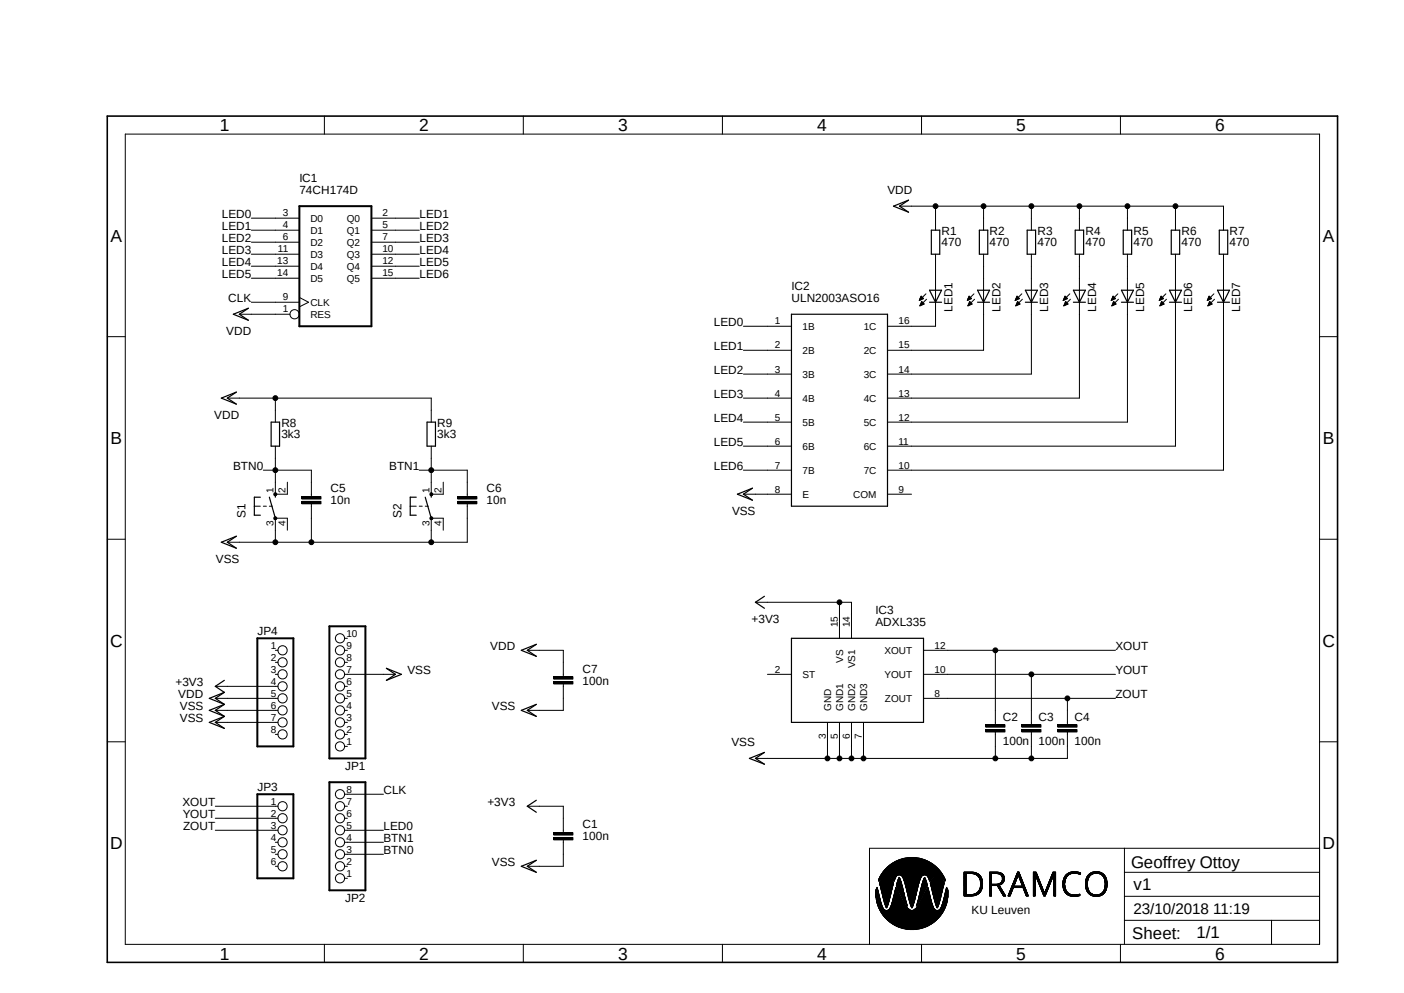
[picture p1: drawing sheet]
<svg xmlns="http://www.w3.org/2000/svg" width="297mm" height="210mm" viewBox="0 0 297 210" stroke-linecap="round" stroke-linejoin="round" font-family="sans-serif">
<defs><g id="words">
<g font-size="3.7">
<text x="46.5" y="27.8">1</text>
<text x="88.6" y="27.8">2</text>
<text x="130.8" y="27.8">3</text>
<text x="172.8" y="27.8">4</text>
<text x="215" y="27.8">5</text>
<text x="257.1" y="27.8">6</text>
<text x="23.4" y="51.1">A</text>
<text x="279.8" y="51.1">A</text>
<text x="23.4" y="93.9">B</text>
<text x="279.8" y="93.9">B</text>
<text x="23.3" y="136.8">C</text>
<text x="279.7" y="136.8">C</text>
<text x="23.3" y="179.6">D</text>
<text x="279.7" y="179.6">D</text>
<text x="46.5" y="202.9">1</text>
<text x="88.6" y="202.9">2</text>
<text x="130.8" y="202.9">3</text>
<text x="172.8" y="202.9">4</text>
<text x="215" y="202.9">5</text>
<text x="257.1" y="202.9">6</text>
</g>
<g font-size="3.6">
<text x="239.3" y="183.5">Geoffrey Ottoy</text>
<text x="239.8" y="188.3">v1</text>
<text x="239.5" y="198.6">Sheet:</text>
<text x="253.1" y="198.5">1/1</text>
</g>
<text font-size="3.2" x="239.8" y="193.4">23/10/2018 11:19</text>
<g font-size="2.5">
<text x="63.3" y="41.1">74CH174D</text>
<text x="63.3" y="38.5">IC1</text>
<text x="187.8" y="41.1">VDD</text>
<text x="46.9" y="46.1">LED0</text>
<text x="88.7" y="46.1">LED1</text>
<text x="46.9" y="53.8">LED3</text>
<text x="46.9" y="51.2">LED2</text>
<text x="46.9" y="48.7">LED1</text>
<text x="88.7" y="51.2">LED3</text>
<text x="88.7" y="53.8">LED4</text>
<text x="88.7" y="48.7">LED2</text>
<text x="199.2" y="52">470</text>
<text x="199.2" y="49.7">R1</text>
<text x="209.3" y="52">470</text>
<text x="209.3" y="49.7">R2</text>
<text x="219.5" y="52">470</text>
<text x="219.5" y="49.7">R3</text>
<text x="229.6" y="52">470</text>
<text x="229.6" y="49.7">R4</text>
<text x="239.8" y="52">470</text>
<text x="239.8" y="49.7">R5</text>
<text x="249.9" y="52">470</text>
<text x="249.9" y="49.7">R6</text>
<text x="260.1" y="52">470</text>
<text x="260.1" y="49.7">R7</text>
<text x="46.9" y="58.8">LED5</text>
<text x="46.9" y="56.3">LED4</text>
<text x="88.7" y="56.3">LED5</text>
<text x="88.7" y="58.8">LED6</text>
<text x="48.3" y="63.9">CLK</text>
<text x="167.4" y="63.9">ULN2003ASO16</text>
<text x="167.4" y="61.4">IC2</text>
<text x="201.5" y="66" transform="rotate(-90 201.5 66)">LED1</text>
<text x="211.6" y="66" transform="rotate(-90 211.6 66)">LED2</text>
<text x="221.7" y="66" transform="rotate(-90 221.7 66)">LED3</text>
<text x="231.9" y="66" transform="rotate(-90 231.9 66)">LED4</text>
<text x="242.1" y="66" transform="rotate(-90 242.1 66)">LED5</text>
<text x="252.2" y="66" transform="rotate(-90 252.2 66)">LED6</text>
<text x="262.4" y="66" transform="rotate(-90 262.4 66)">LED7</text>
<text x="47.9" y="70.8">VDD</text>
<text x="151" y="69">LED0</text>
<text x="151" y="74.1">LED1</text>
<text x="151" y="79.1">LED2</text>
<text x="45.3" y="88.5">VDD</text>
<text x="151" y="84.2">LED3</text>
<text x="151" y="89.3">LED4</text>
<text x="59.5" y="92.6">3k3</text>
<text x="59.5" y="90.3">R8</text>
<text x="92.5" y="92.6">3k3</text>
<text x="92.5" y="90.3">R9</text>
<text x="151" y="94.4">LED5</text>
<text x="49.3" y="99.4">BTN0</text>
<text x="82.3" y="99.4">BTN1</text>
<text x="151" y="99.4">LED6</text>
<text x="69.9" y="106.7">10n</text>
<text x="69.9" y="104.1">C5</text>
<text x="102.9" y="104.1">C6</text>
<text x="102.9" y="106.7">10n</text>
<text x="51.9" y="109.6" transform="rotate(-90 51.9 109.6)">S1</text>
<text x="84.9" y="109.6" transform="rotate(-90 84.9 109.6)">S2</text>
<text x="154.9" y="108.8">VSS</text>
<text x="45.7" y="119">VSS</text>
<text x="159" y="131.7">+3V3</text>
<text x="185.2" y="129.9">IC3</text>
<text x="54.4" y="134.4">JP4</text>
<text x="103.7" y="137.5">VDD</text>
<text x="185.2" y="132.5">ADXL335</text>
<text x="236" y="137.5">XOUT</text>
<text x="86.2" y="142.6">VSS</text>
<text x="123.2" y="142.2">C7</text>
<text x="236" y="142.6">YOUT</text>
<text x="37.1" y="145.2">+3V3</text>
<text x="37.7" y="147.7">VDD</text>
<text x="123.2" y="144.8">100n</text>
<text x="236" y="147.7">ZOUT</text>
<text x="38.1" y="150.2">VSS</text>
<text x="38.1" y="152.8">VSS</text>
<text x="104.1" y="150.2">VSS</text>
<text x="212.1" y="152.4">C2</text>
<text x="219.7" y="152.4">C3</text>
<text x="227.3" y="152.4">C4</text>
<text x="154.7" y="157.9">VSS</text>
<text x="212.1" y="157.5">100n</text>
<text x="219.7" y="157.5">100n</text>
<text x="227.3" y="157.5">100n</text>
<text x="54.4" y="167.3">JP3</text>
<text x="73" y="162.8">JP1</text>
<text x="81.1" y="168">CLK</text>
<text x="38.6" y="170.5">XOUT</text>
<text x="38.7" y="173.1">YOUT</text>
<text x="103.1" y="170.5">+3V3</text>
<text x="38.7" y="175.6">ZOUT</text>
<text x="81.1" y="175.6">LED0</text>
<text x="81.1" y="178.1">BTN1</text>
<text x="123.2" y="177.8">100n</text>
<text x="123.2" y="175.2">C1</text>
<text x="81.1" y="180.7">BTN0</text>
<text x="104.1" y="183.2">VSS</text>
<text x="73" y="190.7">JP2</text>
<text x="205.5" y="193.4">KU Leuven</text>
</g>
<g font-size="2.1">
<text x="59.8" y="45.8">3</text>
<text x="65.7" y="46.9">D0</text>
<text x="73.4" y="46.9">Q0</text>
<text x="80.9" y="45.8">2</text>
<text x="58.8" y="53.4">11</text>
<text x="59.8" y="48.3">4</text>
<text x="59.8" y="50.8">6</text>
<text x="65.7" y="49.4">D1</text>
<text x="65.7" y="52">D2</text>
<text x="73.4" y="49.4">Q1</text>
<text x="73.4" y="52">Q2</text>
<text x="80.9" y="48.3">5</text>
<text x="80.9" y="50.8">7</text>
<text x="80.9" y="53.4">10</text>
<text x="58.6" y="55.9">13</text>
<text x="58.6" y="58.5">14</text>
<text x="65.7" y="54.5">D3</text>
<text x="65.7" y="57.1">D4</text>
<text x="65.7" y="59.6">D5</text>
<text x="73.4" y="54.5">Q3</text>
<text x="73.4" y="57.1">Q4</text>
<text x="73.4" y="59.6">Q5</text>
<text x="80.9" y="55.9">12</text>
<text x="80.9" y="58.5">15</text>
<text x="59.8" y="63.5">9</text>
<text x="65.7" y="64.7">CLK</text>
<text x="59.8" y="66.1">1</text>
<text x="65.7" y="67.2">RES</text>
<text x="163.9" y="68.6">1</text>
<text x="169.8" y="69.8">1B</text>
<text x="182.7" y="69.8">1C</text>
<text x="190.1" y="68.6">16</text>
<text x="163.9" y="73.7">2</text>
<text x="169.8" y="74.8">2B</text>
<text x="182.7" y="74.8">2C</text>
<text x="190.1" y="73.7">15</text>
<text x="163.9" y="78.8">3</text>
<text x="163.9" y="83.9">4</text>
<text x="169.8" y="79.9">3B</text>
<text x="182.7" y="79.9">3C</text>
<text x="190.1" y="83.9">13</text>
<text x="190.1" y="78.8">14</text>
<text x="163.9" y="88.9">5</text>
<text x="169.8" y="85">4B</text>
<text x="182.7" y="85">4C</text>
<text x="190.1" y="88.9">12</text>
<text x="163.9" y="94">6</text>
<text x="169.8" y="90">5B</text>
<text x="169.8" y="95.1">6B</text>
<text x="182.7" y="95.1">6C</text>
<text x="182.7" y="90">5C</text>
<text x="190.1" y="94">11</text>
<text x="163.9" y="99.1">7</text>
<text x="169.8" y="100.2">7B</text>
<text x="182.7" y="100.2">7C</text>
<text x="190.1" y="99.1">10</text>
<text x="57.9" y="104.2" transform="rotate(-90 57.9 104.2)">1</text>
<text x="60.4" y="104.2" transform="rotate(-90 60.4 104.2)">2</text>
<text x="90.9" y="104.2" transform="rotate(-90 90.9 104.2)">1</text>
<text x="93.4" y="104.2" transform="rotate(-90 93.4 104.2)">2</text>
<text x="163.9" y="104.2">8</text>
<text x="169.8" y="105.3">E</text>
<text x="180.5" y="105.3">COM</text>
<text x="190.1" y="104.2">9</text>
<text x="57.9" y="111.2" transform="rotate(-90 57.9 111.2)">3</text>
<text x="60.4" y="111.2" transform="rotate(-90 60.4 111.2)">4</text>
<text x="90.9" y="111.2" transform="rotate(-90 90.9 111.2)">3</text>
<text x="93.4" y="111.2" transform="rotate(-90 93.4 111.2)">4</text>
<text x="57.3" y="137.2">1</text>
<text x="73.3" y="137.2">9</text>
<text x="73.3" y="134.6">10</text>
<text x="177.2" y="132.7" transform="rotate(-90 177.2 132.7)">15</text>
<text x="179.7" y="132.7" transform="rotate(-90 179.7 132.7)">14</text>
<text x="197.7" y="137.2">12</text>
<text x="57.3" y="139.7">2</text>
<text x="57.3" y="142.2">3</text>
<text x="73.3" y="142.2">7</text>
<text x="73.3" y="139.7">8</text>
<text x="163.9" y="142.2">2</text>
<text x="169.8" y="143.4">ST</text>
<text x="178.3" y="140.1" transform="rotate(-90 178.3 140.1)">VS</text>
<text x="180.9" y="141.3" transform="rotate(-90 180.9 141.3)">VS1</text>
<text x="187.1" y="138.3">XOUT</text>
<text x="187.1" y="143.4">YOUT</text>
<text x="197.7" y="142.2">10</text>
<text x="57.3" y="144.8">4</text>
<text x="57.3" y="147.3">5</text>
<text x="57.3" y="149.9">6</text>
<text x="73.3" y="149.9">4</text>
<text x="73.3" y="147.3">5</text>
<text x="73.3" y="144.8">6</text>
<text x="187.2" y="148.5">ZOUT</text>
<text x="197.7" y="147.3">8</text>
<text x="57.3" y="152.4">7</text>
<text x="57.3" y="154.9">8</text>
<text x="73.3" y="154.9">2</text>
<text x="73.3" y="152.4">3</text>
<text x="175.8" y="150.4" transform="rotate(-90 175.8 150.4)">GND</text>
<text x="178.3" y="150.4" transform="rotate(-90 178.3 150.4)">GND1</text>
<text x="180.9" y="150.4" transform="rotate(-90 180.9 150.4)">GND2</text>
<text x="183.4" y="150.4" transform="rotate(-90 183.4 150.4)">GND3</text>
<text x="73.3" y="157.5">1</text>
<text x="174.7" y="156.3" transform="rotate(-90 174.7 156.3)">3</text>
<text x="177.2" y="156.3" transform="rotate(-90 177.2 156.3)">5</text>
<text x="179.7" y="156.3" transform="rotate(-90 179.7 156.3)">6</text>
<text x="182.3" y="156.3" transform="rotate(-90 182.3 156.3)">7</text>
<text x="73.3" y="167.6">8</text>
<text x="57.3" y="170.2">1</text>
<text x="57.3" y="172.7">2</text>
<text x="73.3" y="172.7">6</text>
<text x="73.3" y="170.2">7</text>
<text x="57.3" y="175.3">3</text>
<text x="57.3" y="177.8">4</text>
<text x="73.3" y="177.8">4</text>
<text x="73.3" y="175.3">5</text>
<text x="57.3" y="180.3">5</text>
<text x="57.3" y="182.9">6</text>
<text x="73.3" y="185.4">1</text>
<text x="73.3" y="182.9">2</text>
<text x="73.3" y="180.3">3</text>
</g>
</g></defs>
<path d="M22.2 24.2l261.1 179.9M283.3 24.2l-261.1 179.9" fill="none" stroke="#fff" stroke-width=".21"/>
<g fill="none" stroke="#000" stroke-width=".21">
<path d="M26.5 28.4h252.6v171.3h-252.6zM68.6 24.6v3.8M110.7 24.6v3.8M152.8 24.6v3.8M194.9 24.6v3.8M237 24.6v3.8M53.2 46.1h10.1M53.2 48.7h10.1M53.2 51.2h10.1M53.2 53.8h10.1M53.2 56.3h10.1M53.2 58.8h10.1"/>
<path d="M78.6 46.1h10.1M78.6 48.7h10.1M78.6 51.2h10.1M78.6 53.8h10.1M78.6 56.3h10.1M78.6 58.8h10.1M190.3 43.6h68.5v5.1M197.9 53.8v15.2h-10.2M197.9 43.6v5.1M208.1 53.8v20.3h-20.4M208.1 43.6v5.1M218.2 53.8v25.3h-30.5"/>
<path d="M218.2 43.6v5.1M228.3 53.8v30.4h-40.6M228.3 43.6v5.1M238.5 53.8v35.5h-50.8M238.5 43.6v5.1M248.7 53.8v40.6h-61M248.7 43.6v5.1M258.8 53.8v45.6h-71.1M22.7 71.2h3.8M50.6 66.5h10.7M53.2 63.9h10.1M63.3 62.9l2 1-2 1"/>
<path d="M157.3 69h10.1M157.3 74.1h10.1M157.3 79.1h10.1M194.5 63.5h.1M194.5 63.4h.4M194.6 63.2h.5M194.6 63.2h.7M194.6 64.6h.2M194.6 63.1h.7M194.6 64.5h.4M194.7 63h.5M194.7 64.4h.5"/>
<path d="M194.7 62.9h.4M194.7 64.3h.7M194.8 62.8h.2M194.8 64.3h.7M194.8 62.7h.1M194.8 64.1h.5M194.9 62.7l-.4 .8M194.9 62.7l.5 .5-.9 .3M194.9 62.7h.1M194.9 64.1h.3M194.9 64h.3M194.9 63.9h.2"/>
<path d="M194.9 63.8h.1M195 63.8l-.4 .9M195 63.8l.5 .5-.9 .4M195.9 62.1l-1.4 1.4M196 63.3l-1.4 1.4M204.6 63.5h.2M204.7 63.4h.3M204.7 63.2h.5M204.8 63.2h.6M204.8 64.6h.1M204.8 63.1h.6M204.8 64.5h.3"/>
<path d="M204.9 63h.5M204.9 64.4h.4M204.9 62.9h.4M204.9 64.3h.6M204.9 62.8h.3M204.9 64.3h.7M205 62.7h.1M205 64.1h.5M205 64.1h.4M205 62.7l-.4 .8M205 62.7l.5 .5-.9 .3M205.1 64h.2"/>
<path d="M205.1 63.9h.1M205.1 63.8h.1M205.1 63.8l-.3 .9M205.1 63.8l.6 .5-.9 .4M206 62.1l-1.4 1.4M206.2 63.3l-1.4 1.4M214.8 63.5h.2M214.8 63.4h.4M214.9 63.2h.5M214.9 63.2h.7M214.9 64.6h.2M215 63.1h.6"/>
<path d="M215 64.5h.3M215 63h.5M215 64.4h.5M215.1 62.9h.3M215.1 64.3h.6M215.1 62.8h.2M215.1 62.7h.2M215.1 62.7h.1M215.1 64.1h.5M215.1 62.7l-.3 .8M215.1 62.7l.5 .5-.8 .3M215.2 64h.3"/>
<path d="M215.2 64.1h.4M215.2 63.9h.2M215.3 63.8h.1M215.3 63.8l-.4 .9M215.3 63.8l.5 .5-.9 .4M216.2 62.1l-1.4 1.4M216.3 63.3l-1.4 1.4M225 63.5h.1M225 63.4h.3M225 63.2h.6M225.1 63.2h.7M225.1 64.6h.1"/>
<path d="M225.1 63.1h.7M225.1 64.5h.3M225.2 63h.5M225.2 64.4h.4M225.2 62.9h.4M225.2 64.3h.6M225.3 62.8h.2M225.3 62.7h.1M225.3 64.3h.6M225.3 64.1h.5M225.3 62.7l-.4 .8M225.3 62.7l.5 .5-.9 .3"/>
<path d="M225.3 64h.3M225.3 64.1h.4M225.4 63.9h.2M225.4 63.8h.1M225.4 63.8l-.4 .9M225.4 63.8l.5 .5-.9 .4M226.3 62.1l-1.4 1.4M226.4 63.3l-1.4 1.4M235.1 63.5h.2M235.2 63.4h.3M235.2 63.2h.5M235.2 63.2h.7"/>
<path d="M235.2 64.6h.2M235.3 63.1h.6M235.3 64.5h.3M235.3 63h.5M235.3 64.4h.5M235.4 62.9h.4M235.4 62.8h.3M235.4 64.3h.6M235.4 62.7h.2M235.4 64.3h.7M235.5 62.7h.1M235.5 64.1h.5"/>
<path d="M235.5 64.1h.4M235.5 62.7l-.4 .8M235.5 62.7l.5 .5-.9 .3M235.5 64h.3M235.5 63.9h.2M235.6 63.8h.1M235.6 63.8l-.4 .9M235.6 63.8l.5 .5-.9 .4M236.5 62.1l-1.4 1.4M236.6 63.3l-1.4 1.4M245.3 63.5h.1M245.3 63.4h.4"/>
<path d="M245.4 63.2h.5M245.4 63.2h.7M245.4 64.6h.1M245.4 63.1h.7M245.4 64.5h.3M245.5 63h.5M245.5 62.9h.4M245.5 64.4h.5M245.5 62.8h.3M245.5 64.3h.7M245.6 62.7h.1M245.6 64.3h.6"/>
<path d="M245.6 64.1h.5M245.6 64.1h.4M245.6 62.7l-.4 .8M245.6 62.7l.5 .5-.9 .3M245.7 64h.3M245.7 63.9h.2M245.7 63.8h.1M245.7 63.8l-.3 .9M245.7 63.8l.6 .5-.9 .4M246.6 62.1l-1.4 1.4M246.8 63.3l-1.4 1.4M255.4 63.5h.2"/>
<path d="M255.5 63.4h.3M255.5 63.2h.5M255.6 63.2h.6M255.6 64.6h.1M255.6 63.1h.6M255.6 63h.6M255.6 64.5h.3M255.7 62.9h.4M255.7 64.4h.4M255.7 62.8h.2M255.7 64.3h.6M255.7 64.3h.7"/>
<path d="M255.7 62.7h.2M255.7 64.1h.6M255.8 62.7h.1M255.8 64.1h.4M255.8 62.7l-.4 .8M255.8 62.7l.5 .5-.9 .3M255.8 64h.3M255.9 63.9h.1M255.9 63.8h.1M255.9 63.8l-.4 .9M255.9 63.8l.5 .5-.9 .4M256.8 62.1l-1.4 1.4"/>
<path d="M256.9 63.3l-1.4 1.4M279.1 71.2h3.9M48.1 84.2h43.1v5.1M55.7 99.4h10.2v5.6M58.3 94.4v10.1h2.5v-2.5M58.3 84.2v5.1M88.7 99.4h10.1v5.6M91.2 94.4v10.1h2.6v-2.5M157.3 84.2h10.1M157.3 89.3h10.1M157.3 94.4h10.1M157.3 99.4h10.1"/>
<path d="M22.7 114h3.8M53.8 107.1h1.3M55.7 107.1h.6M57 107.1h.6M58 109.4l.3-.1 .2 .1 .1 .2-.1 .3h-.5zM58 104.3l.3-.1 .2 .1 .1 .2-.1 .3h-.5zM60.8 112.1v-2.5h-2.5v5.1M63.8 106h4.1v.6h-4.1zM63.8 105h4.1v.5h-4.1zM65.9 106.6v8.1M86.8 107.1h1.3M88.7 107.1h.6"/>
<path d="M90 107.1h.6M91 109.4l.2-.1 .3 .1v.5h-.5zM91 104.3l.2-.1 .3 .1v.5h-.5zM93.8 112.1v-2.5h-2.6v5.1M96.8 106h4.1v.6h-4.1zM96.8 105h4.1v.5h-4.1zM98.8 106.6v8.1h-50.7M157.3 104.5h10.1M187.7 104.5h5.1M279.1 114h3.9M58.3 137.5h.5M72.9 137.5h.6"/>
<path d="M72.9 135h.6M111.5 137.5h7.7v5.6M159.8 127.4h20.3v7.6M177.6 127.4v7.6M195.4 137.5h40.6M210.6 137.5v15.8M22.7 156.9h3.8M45.6 147.7h13.2M45.6 145.2h13.2M45.6 152.8h13.2M45.6 150.2h13.2M58.3 142.6h.5"/>
<path d="M58.3 155.3h.5M58.3 140.1h.5M72.9 147.7h.6M72.9 142.6h10.8M72.9 145.2h.6M72.9 157.9h.6M72.9 155.3h.6M72.9 152.8h.6M72.9 150.2h.6M72.9 140.1h.6M117.1 144.1h4.1v.6h-4.1zM117.1 143.1h4.1v.5h-4.1z"/>
<path d="M119.2 144.7v5.5h-7.7M162.3 142.6h5.1M175 152.8v7.6M177.6 152.8v7.6M180.1 152.8v7.6M182.7 152.8v7.6M195.4 147.7h40.6M195.4 142.6h40.6M208.5 154.3h4.1v.5h-4.1zM208.5 153.3h4.1v.5h-4.1zM210.6 154.8v5.6M216.2 154.3h4v.5h-4z"/>
<path d="M216.2 153.3h4v.5h-4zM218.2 142.6v10.7M218.2 154.8v5.6M223.8 154.3h4v.5h-4zM223.8 153.3h4v.5h-4zM225.8 154.8v5.6h-66M225.8 147.7v5.6M279.1 156.9h3.9M45.6 170.5h13.2M45.6 175.6h13.2M45.6 173.1h13.2M58.3 178.1h.5"/>
<path d="M72.9 170.5h.6M72.9 178.1h8.2M72.9 175.6h8.2M72.9 173.1h.6M72.9 168h8.2M111.5 170.5h7.7v5.6M117.1 177.1h4.1v.5h-4.1zM117.1 176.1h4.1v.5h-4.1zM119.2 177.6v5.6h-7.7M237.9 179.4v20.3M279.1 179.4h-95.2v20.3M58.3 183.2h.5"/>
<path d="M58.3 180.7h.5M68.6 199.7v3.8M72.9 185.8h.6M72.9 183.2h.6M72.9 180.7h8.2M110.7 199.7v3.8M152.8 199.7v3.8M185.3 189.7h.8M185.3 189.6h.7M185.3 189.5h.7M185.3 189.4h.7M185.3 189.3l.7 .1"/>
<path d="M185.3 189.3h.6M185.3 189.2h.6M185.3 189.1h.6M185.3 189h.6M185.3 188.9h.6M185.3 188.8h.5M185.3 188.7h.5M185.3 188.6h.5M185.3 188.5h.5M185.3 188.4h.5M185.3 188.3h.4M185.3 189.9h.8"/>
<path d="M185.3 189.8h.8M185.3 188.2h.4M185.3 188.1h.4M185.4 190.3h.8M185.4 190.2h.8M185.4 190.1h.7M185.4 190h.7M185.4 188l.3 .1M185.4 188h.2M185.4 190.5h.9M185.4 190.4h.8M185.4 187.9h.2"/>
<path d="M185.5 190.7h.8M185.5 190.6h.8M185.5 187.9h.1M185.5 190.8h.9M185.5 190.8h.8M185.5 187.8h.1M185.5 191h.9M185.5 190.9h.9M185.5 187.7h.1M185.6 191.1h.8M185.6 191.3h.9M185.6 191.2l.9 .1"/>
<path d="M185.6 191.2h.8M185.7 191.4l.9 .1M185.7 191.4h.8M185.7 191.3h.8M185.7 191.6h.9M185.7 191.5h.9M185.8 191.6l.8 .1M185.8 191.6h.8M185.8 191.8h.9M185.8 191.8h.8M185.8 191.7h.8M185.8 191.9h.9"/>
<path d="M185.8 186.1h.3M185.9 192h.9M185.9 191.9h.8M185.9 186.3h.1M185.9 186.2h.2M185.9 186.1h.3M185.9 186h.3M185.9 192.1h.9M185.9 186.4h.1M185.9 185.9h.4M186 192.2h.8M186 185.8h.4"/>
<path d="M186 192.2h.9M186.1 192.4h.9M186.1 192.3h.9M186.1 186.9h2.9M186.1 186.8h2.9M186.1 186.7h2.9M186.1 185.7h.4M186.1 185.6h.4M186.1 185.6h.5M186.1 192.4h1M186.1 186.6h2.9M186.1 192.5h1.3"/>
<path d="M186.1 192.4h1.1M186.1 187.1h2.8M186.1 186.6h2.8M186.1 186.1l-.2 .1M186.1 185.5h.6M186.2 192.6h13.4M186.2 187.3h2.7M186.2 187.2h2.7M186.2 186.5h2.7M186.2 186.5h2.6M186.2 185.4h.6M186.2 192.7h13.4"/>
<path d="M186.2 187.4h2.6M186.2 187.3h2.6M186.3 192.7h13.3M186.3 187.6h2.5M186.3 187.5h2.5M186.3 186.4h2.5M186.3 185.9l-.4 .1M186.3 185.3h.7M186.3 185.2h.9M186.3 192.8h13.2M186.3 187.8h2.5M186.3 187.7h2.5"/>
<path d="M186.3 186.3h2.5M186.3 185.2h1.1M186.4 192.9h13.1M186.4 187.9h2.3M186.4 187.8h2.3M186.4 186.3h2.3M186.4 192.9h13M186.4 188.1h2.3M186.4 188h2.3M186.4 186.2h2.3M186.4 185h13M186.4 193h13"/>
<path d="M186.4 188.3h2.2M186.4 188.2h2.2M186.4 188.2h2.3M186.4 186.1h2.2M186.4 185.7l-.4 .1M186.4 184.9h13M186.5 193.1h12.8M186.5 188.4h2.1M186.5 188.6h2.1M186.5 188.5h2.1M186.5 186.1h2.1M186.5 186h2.1"/>
<path d="M186.5 184.8h12.8M186.6 193.3h12.7M186.6 193.2h12.7M186.6 188.9h1.9M186.6 188.8h1.9M186.6 188.7h2M186.6 186h2M186.6 184.8h12.7M186.6 184.7h12.7M186.6 189h1.9M186.6 184.7h12.6M186.6 193.3h12.6"/>
<path d="M186.6 189.2h1.8M186.6 189.1h1.8M186.6 189.1h1.9M186.6 185.9h1.8M186.6 185.8h1.8M186.6 185.5h-.5M186.6 184.6h12.6M186.7 193.4h12.4M186.7 189.4h1.7M186.7 189.3h1.7M186.7 189.2h1.7M186.7 185.8h1.7"/>
<path d="M186.7 184.6h12.4M186.7 184.5h12.4M186.7 193.5h12.4M186.7 189.5h1.6M186.7 189.4h1.6M186.8 193.5h12.3M186.8 189.7h1.5M186.8 189.6h1.5M186.8 185.7l1.5 .1M186.8 184.4h12.3M186.8 193.5h12.2M186.8 189.9h1.5"/>
<path d="M186.8 189.8h1.5M186.8 185.7h1.5M186.8 184.4h12.2M186.9 193.6h12.1M186.9 190h1.3M186.9 189.9h1.3M186.9 185.6h1.3M186.9 184.4h12.1M186.9 184.3h12.1M186.9 193.7h12M186.9 190.2h1.3M186.9 190.1h1.3"/>
<path d="M186.9 184.3h12M186.9 193.8h12M186.9 190.3h1.2M186.9 190.3h1.3M186.9 185.5h1.2M186.9 184.2h12M187 190.5h1.1M187 185.3h-.8M187 193.8h11.8M187 190.7h1M187 190.6h1.1M187 185.5h1"/>
<path d="M187 184.1h11.8M187.1 193.9h11.7M187.1 190.9h.9M187.1 190.8h.9M187.1 184.1h11.7M187.1 193.9h11.6M187.1 191h.9M187.1 185.4h.9M187.2 194h11.5M187.2 191.1h.7M187.2 184h11.5M187.2 194.1h11.4"/>
<path d="M187.2 191.3h.6M187.2 191.2h.7M187.2 185.4h.7M187.2 183.9h11.4M187.2 185.3h.6M187.3 194.1h11.2M187.3 191.4h.5M187.3 183.8h11.2M187.3 194.2h11.2M187.3 191.6h.4M187.3 191.6h.5M187.3 191.5h.5"/>
<path d="M187.4 194.3h11M187.4 191.8h.3M187.4 191.7h.3M187.4 183.7h11M187.5 194.3h10.9M187.5 191.9h.1M187.5 191.9h.2M187.5 183.6h10.9M187.5 194.4h10.8M187.5 192h.1M187.5 183.6h10.8M187.6 183.5h10.6"/>
<path d="M187.6 194.5h10.6M187.7 194.5h10.5M187.7 192.5h5.1M187.7 183.5h10.5M187.7 183.4h10.5M187.7 194.6h10.4M187.7 185.2h2.1M187.8 183.3h10.2M187.8 194.7h10.2M187.9 194.7h10.1M187.9 183.3h10.1M187.9 192.4h4.6"/>
<path d="M187.9 185.2h1.8M187.9 183.2h10M188 194.8h9.9M188 191l-.8 .1M188 194.8h9.8M188 190.8h-.9M188 183.1h9.8M188 192.4h4.4M188 185.3h1.7M188.1 194.9h9.6M188.1 192.3h4.3M188.1 185.3h1.6"/>
<path d="M188.1 183.1h9.6M188.1 183h9.6M188.1 190.4h-1.2M188.2 194.9h9.5M188.2 192.2h4M188.2 183h9.5M188.2 195h9.5M188.2 192.2h3.9M188.3 195h9.3M188.3 192.1h3.8M188.3 185.4h1.3M188.3 182.9h9.3"/>
<path d="M188.3 192h3.7M188.3 195.1h9.2M188.3 192h3.6M188.3 191.9h3.6M188.3 185.5h1.2M188.3 182.9h9.2M188.4 195.2h9M188.4 191.8h3.4M188.4 191.8h3.3M188.4 191.7h3.3M188.4 185.5h1.1M188.4 182.8h9"/>
<path d="M188.5 191.6h3.1M188.5 195.2h8.9M188.5 185.6h.9M188.6 195.2h8.7M188.6 191.5h2.9M188.6 191.4l2.9 .1M188.6 191.4h2.8M188.6 185.6h.8M188.6 195.3h8.6M188.6 191.3h2.8M188.6 191.2h2.7M188.6 185.7h.8"/>
<path d="M188.6 182.7h8.6M188.7 191.1h2.6M188.7 191h2.5M188.7 185.8h.7M188.7 182.6h8.4M188.7 195.4h8.4M188.7 190.9h2.4M188.7 190.8h2.4M188.7 185.8h.6M188.8 190.8h2.3M188.8 190.7h2.2M188.8 182.6h8.3"/>
<path d="M188.8 195.4h8.3M188.8 190.6h2.2M188.8 190.5h2.2M188.8 185.9h.5M188.8 190.5h2.1M188.8 190.4h2.1M188.8 190.3h2M188.8 186h.5M188.9 195.5h8.1M188.9 190.3h1.9M188.9 190.2h1.9M188.9 186.1h.3"/>
<path d="M188.9 182.5h8M188.9 195.5h8M188.9 190.1h1.8M188.9 190h1.8M189 189.9h1.6M189 189.8h1.6M189 187h-2.9M189 182.5h7.8M189 189.7l1.5 .1M189 186.2h.2M189 182.4h7.8M189.1 189.7h1.4"/>
<path d="M189.1 189.6h1.4M189.1 189.5l1.4 .1M189.1 186.3h.1M189.1 195.6h7.6M189.1 189.5h1.3M189.1 189.4h1.3M189.1 189.3h1.2M189.1 186.4h.1M189.1 182.4h7.6M189.1 189.2h1.1M189.2 189.2h1M189.2 189.1h1"/>
<path d="M189.2 189h1M189.2 195.7h7.4M189.2 188.9h.9M189.2 188.8h.9M189.2 186.1l-.2 .1M189.2 182.3h7.4M189.3 188.8h.8M189.3 188.7h.7M189.3 195.7h7.2M189.3 188.6h.7M189.3 188.6h.6M189.3 188.5h.6"/>
<path d="M189.3 182.2h7.2M189.4 188.4h.5M189.4 188.3h.5M189.4 188.3h.4M189.4 188.2h.4M189.4 188.1h.3M189.4 188l.3 .1M189.4 188h.3M189.4 182.2h7M189.5 195.8h6.9M189.5 187.9h.2M189.5 187.8h.1"/>
<path d="M189.5 182.2h6.8M189.5 187.7h.1M189.6 195.8h6.7M189.6 195.9h6.6M189.6 187.2h1.2M189.7 187.3h1.1M189.7 187.2h1.1M189.7 187.4h1.2M189.7 187.4h1.1M189.7 187.1h1.1M189.7 187h1.1M189.7 186.9h1.1"/>
<path d="M189.7 182.1h6.5M189.7 195.9h6.4M189.7 187.5h1.2M189.7 186.9h1M189.7 186.8h1M189.7 182h6.4M189.8 187.5h1.1M189.8 186.7h.9M189.8 187.6h1.1M189.8 186.6h.8M189.8 186.5h.8M189.9 187.7h1.1"/>
<path d="M189.9 187.7h1M189.9 186.5h.7M189.9 186.4h.7M189.9 182h6.1M189.9 196h6.1M189.9 187.8h1.1M189.9 186.3h.6M189.9 187.9h1.1M189.9 186.2h.6M189.9 186.1h.6M189.9 181.9h6M190 196h5.8"/>
<path d="M190 188h1M190 186.1h.5M190 186h.5M190 185.9h.4M190 185.1h-3.7M190.1 188.2h1M190.1 188.1h1M190.1 185.9h.3M190.1 185.8h.3M190.1 196.1h5.6M190.1 188.3h1M190.1 185.7h.2"/>
<path d="M190.2 188.3h.9M190.2 185.7h.1M190.2 181.9h5.5M190.2 196.1h5.4M190.2 188.4h.9M190.2 185.6h.1M190.2 185.5v.1M190.2 188.6h.9M190.2 188.5h.9M190.3 188.6h.8M190.3 181.8h5.2M190.3 188.7h.9"/>
<path d="M190.4 188.8h.8M190.4 181.8h5.1M190.4 188.9h.8M190.4 185.1h5M190.5 189h.7M190.5 196.2h4.8M190.5 189.1h.8M190.5 189h.8M190.5 181.7h4.8M190.6 196.3h4.7M190.6 189.2h.7M190.6 189.3h.7"/>
<path d="M190.6 185.2h4.6M190.7 189.4h.6M190.7 189.5h.7M190.7 189.5h.6M190.7 185.2h4.4M190.8 196.3h4.3M190.8 189.6h.6M190.8 185.3h4.2M190.8 181.7h4.3M190.8 189.7h.6M190.9 189.9h.6M190.9 189.8h.6"/>
<path d="M190.9 185.4h4M190.9 196.3h4M190.9 185.5h4M190.9 181.6h4M191 190h.5M191 189.9h.5M191 190.1h.5M191 185.7h3.8M191 185.6h3.8M191.1 190.2h.4M191.1 185.7h3.7M191.1 190.3h.5"/>
<path d="M191.1 190.2h.5M191.1 185.8h3.6M191.1 185.9h3.6M191.1 181.6h3.6M191.2 190.4h.4M191.2 186h3.4M191.2 196.4h3.4M191.2 190.5h.4M191.2 186.1h3.4M191.2 181.5h3.4M191.3 190.6h.3M191.3 190.5h.3"/>
<path d="M191.3 186.3h3.2M191.3 186.3h3.3M191.3 186.2h3.3M191.3 190.7h.3M191.3 186.4h3.2M191.3 190.7h.4M191.3 186.5h3.1M191.3 186.5h3.2M191.4 190.8h.3M191.4 186.7h3M191.4 186.6h3M191.4 186.8h3"/>
<path d="M191.5 196.5h2.9M191.5 191h.3M191.5 190.9h.2M191.5 187h2.8M191.5 186.9h2.8M191.5 186.9h2.9M191.5 187.2h2.8M191.5 187.1h2.8M191.6 191.1h.2M191.6 187.3h2.7M191.6 187.2h2.7M191.6 196.5h2.6"/>
<path d="M191.6 191.2h.2M191.6 187.5h2.6M191.6 187.4h2.6M191.6 187.3h2.6M191.6 191.2h.3M191.6 187.6h2.6M191.7 187.8h2.4M191.7 187.7h2.4M191.7 191.3h.2M191.7 188h2.4M191.7 187.9h2.4M191.8 191.4h.1"/>
<path d="M191.8 188.2h2.2M191.8 188.1h2.3M191.8 188h2.3M191.8 181.4h2.3M191.8 188.3h2.2M191.9 191.5h.1M191.9 188.5h2M191.9 188.4h2.1M191.9 188.3h2.1M191.9 191.6h.1M191.9 188.7h2M191.9 188.6h2"/>
<path d="M191.9 196.6h2M191.9 188.8h2M192 189.1h1.8M192 189h1.8M192 188.9h1.9M192 188.8h1.9M192 181.4h1.9M192 189.3h1.8M192 189.2h1.8M192.1 189.3h1.7M192.1 189.5h1.6M192.1 189.4h1.6"/>
<path d="M192.1 189.4h1.7M192.2 189.7h1.4M192.2 189.7h1.5M192.2 189.6h1.5M192.2 189.9h1.4M192.2 189.8h1.4M192.2 190.1h1.3M192.2 190h1.4M192.3 190.3h1.2M192.3 190.2h1.2M192.3 190.1h1.2M192.3 190.4h1.2"/>
<path d="M192.4 190.6h1M192.4 190.5h1M192.4 190.5h1.1M192.4 190.8h1M192.4 190.7h1M192.5 191h.8M192.5 190.9h.8M192.5 190.9h.9M192.5 181.4h.8M192.5 191.2h.8M192.5 191.1h.8M192.6 191.2h.7"/>
<path d="M192.6 191.4h.6M192.6 191.3h.6M192.6 191.3h.7M192.7 191.6h.4M192.7 191.5h.4M192.7 191.7h.3M192.8 191.9h.2M192.8 191.8h.2M192.9 192h.1M192.9 191.9h.1M193 192.5h5.2M193.1 191.6l-.4 .1"/>
<path d="M193.3 192.4h4.6M193.4 192.4h4.4M193.5 192.3h4.2M193.6 192.2h4.1M193.6 192.2h4M193.7 192.2h3.9M193.8 192.1h3.8M193.9 192h3.6M193.9 191.5h.1M193.9 191.9h3.6M193.9 191.6h-.1M193.9 191.4h.2"/>
<path d="M193.9 191.3h.2M194 191.3h.1M194 191.9h3.4M194 191.2h.2M194 191.1h.2M194 191.1h.3M194.1 191.8h3.3M194.1 191.4l-.2 .1M194.1 191h.2M194.1 190.9h.3M194.1 191.7h3.3M194.1 190.8h.3"/>
<path d="M194.1 190.7h.4M194.2 191.6h3.2M194.2 191.2l-.2 .1M194.2 190.6h.4M194.2 190.5h.4M194.2 191.6h3.1M194.2 190.4h.4M194.3 191.6h3M194.3 190.3h.4M194.3 190.2h.4M194.3 190.2h.5M194.3 191.5h3"/>
<path d="M194.3 191l-.2 .1M194.3 190.1h.5M194.3 190h.5M194.4 189.9h.5M194.4 191.4h2.8M194.4 191.3h2.8M194.4 189.8h.5M194.4 189.7h.6M194.4 190.8h-.3M194.4 189.6h.6M194.4 189.5h.7M194.4 189.4h.7"/>
<path d="M194.5 191.2h2.7M194.5 189.4h.7M194.5 189.3h.7M194.5 189.2h.7M194.5 189.1h.8M194.6 191.1h2.6M194.6 189.1h.7M194.6 189h.7M194.6 191.1h2.5M194.6 188.8h.8M194.6 191h2.5M194.6 188.8h.9"/>
<path d="M194.6 188.7h.9M194.6 188.6h.9M194.7 190.9h2.4M194.7 190.8h2.4M194.7 188.6h.8M194.7 188.5h.9M194.7 188.4h.9M194.7 188.4h1M194.7 188.3h1M194.8 190.8h2.3M194.8 190.7h2.3M194.8 188.2h.9"/>
<path d="M194.8 188.1h.9M194.8 188.1h1M194.8 190.6h2.2M194.8 188h1M194.8 187.9h1M194.9 187.8h1M194.9 187.7h1.1M194.9 185.5h-3.9M194.9 190.5h2.1M194.9 189.9l-.6 .1M194.9 187.6h1.1M194.9 187.5h1.1"/>
<path d="M194.9 190.4h2.1M194.9 187.5h1.2M194.9 187.4h1.2M194.9 199.7v3.8M195 190.3h1.9M195 189.7l-.6 .1M195 187.3h1.2M195 190.2h1.9M195 187.2h1.2M195 187.1h1.2M195 187.1h1.1M195.1 190.2h1.8"/>
<path d="M195.1 187h1M195.1 186.9h1M195.1 190.1h1.8M195.1 186.8h.9M195.2 190h1.6M195.2 186.7h.8M195.2 186.6h.8M195.2 189.9h1.6M195.2 189.3l-.7 .1M195.2 186.5h.8M195.2 189.8h1.6M195.2 186.4h.8"/>
<path d="M195.3 189.7h1.5M195.3 186.3h.6M195.3 186.2h.6M195.3 186.1l.6 .1M195.3 186.1h.5M195.4 189.6h1.4M195.4 186.1h.4M195.4 189.5h1.3M195.4 188.9h-.8M195.4 186h.4M195.4 185.9h.4M195.5 189.4h1.2"/>
<path d="M195.5 185.9h.2M195.5 185.8h.2M195.5 189.3h1.2M195.5 185.7h.2M195.5 189.2h1.2M195.5 185.6h.2M195.6 189.2h1.1M195.6 189.1h1M195.6 185.6h.1M195.7 189h.9M195.7 188.9h.9M195.7 188.8h.9"/>
<path d="M195.7 188.3h-1M195.8 188.8h.8M195.8 188.7h.8M195.8 185.1h3.7M195.8 188.6h.8M195.8 188.6h.7M195.9 188.6h.6M195.9 188.5h.6M195.9 188.4h.6M195.9 187.8l-1.1 .1M196 188.4h.5M196 188.3h.5"/>
<path d="M196 187.6l-1.1 .1M196 185.2h2.1M196 188.2h.4M196.1 188.1h.3M196.1 188h.3M196.1 185.2h1.8M196.1 185.3h1.7M196.2 188h.1M196.2 187.9h.1M196.2 185.3h1.5M196.2 187.8h.1M196.3 187.7h.1"/>
<path d="M196.3 185.4h1.2M196.3 185.4h1.3M196.3 185.5h1.1M196.3 185.6h1M196.4 185.6h.9M196.4 185.7h.8M196.5 185.8h.6M196.5 185.9h.5M196.5 185.9h.6M196.6 186.1h.3M196.6 186h.3M196.6 186.2h.2"/>
<path d="M196.6 186.3h.1M196.6 186.3h.2M196.7 186.4h.1M196.8 186.9h2.9M196.8 186.8h3M196.8 186.7h3M196.8 186.7h2.9M196.8 187h2.9M196.8 186.6h2.9M196.8 186.1l-.2 .1M196.9 187.2h2.7M196.9 187.1h2.7"/>
<path d="M196.9 187.4h2.7M196.9 187.3h2.7M196.9 186.5h2.7M197 187.5h2.6M197 187.4h2.6M197 186.4h2.6M197 187.6h2.5M197.1 187.8h2.4M197.1 187.7h2.4M197.1 186.3h2.4M197.1 188h2.3M197.1 187.9h2.3"/>
<path d="M197.1 186.3h2.3M197.1 186.2h2.3M197.1 188.2h2.3M197.1 188.1h2.3M197.2 188.4h2.1M197.2 188.3h2.1M197.2 188.2h2.2M197.2 186.1h2.1M197.2 188.6h2.1M197.2 188.5h2.1M197.3 188.7h2M197.3 188.6h2"/>
<path d="M197.3 186h2M197.3 188.9h1.9M197.3 188.8h1.9M197.3 188.8h2M197.3 185.9l2 .1M197.4 189.1h1.8M197.4 189h1.8M197.4 185.9h1.8M197.4 189.2h1.7M197.4 185.8h1.7M197.4 185.5h-1.1M197.4 189.4h1.7"/>
<path d="M197.4 189.3h1.7M197.5 189.7h1.6M197.5 189.6h1.6M197.5 189.5h1.6M197.5 185.7h1.6M197.5 189.7h1.5M197.6 189.9h1.4M197.6 189.8h1.4M197.6 185.7h1.4M197.6 190.2h1.3M197.6 190.1h1.3M197.6 190h1.3"/>
<path d="M197.6 185.6h1.3M197.7 190.2h1.2M197.7 190.5h1.1M197.7 190.4h1.1M197.7 190.3h1.2M197.7 185.5h1.2M197.7 190.6h1.1M197.8 190.7h1M197.8 185.5h1M197.8 190.9h.9M197.8 190.8h1M197.9 191h.8"/>
<path d="M197.9 185.4h.8M197.9 191.2h.7M197.9 191.1h.7M197.9 185.4h.7M198 191.3h.6M198 191.4h.5M198 191.3h.5M198 185.3h.5M198 191.6h.5M198 191.5h.5M198.1 191.6h.4M198.1 191.8h.3"/>
<path d="M198.1 191.7h.3M198.2 191.9h.2M198.2 191.8h.2M198.2 191.9h.1M198.2 192h.1M198.4 185.2h1.1M198.6 185.2h1M198.7 192.4h1M198.8 192.4h.9M198.8 190.8h-1M198.8 185.3h.8M198.8 192.4h1"/>
<path d="M198.8 192.3h1M198.9 192.2h.9M199 192.2h.9M199 185.4h.6M199.1 192h.8M199.1 191.9h.8M199.1 185.5h.6M199.1 191.8h.9M199.1 189.3l-1.7 .1M199.2 191.7h.8M199.2 191.6h.9M199.3 191.6h.8"/>
<path d="M199.3 191.5h.8M199.3 185.6h.5M199.3 191.4h.9M199.3 191.3h.9M199.3 185.7h.5M199.3 191.2h.9M199.4 191.2h.8M199.4 191.1h.8M199.4 191.1h.9M199.4 188.3h-2.2M199.4 191h.9M199.4 190.9h.9"/>
<path d="M199.4 185.8h.5M199.5 190.8h.8M199.5 187.8l-2.4 .1M199.5 185.8h.4M199.5 190.7h.8M199.5 190.7h.9M199.5 190.6h.9M199.5 185.9l.4 .1M199.5 185.9h.4M199.6 190.5h.8M199.6 190.4h.8M199.6 190.3h.8"/>
<path d="M199.6 186h.3M199.6 190.2h.8M199.6 190.1h.8M199.6 186.1h.3M199.7 192.5h-1.3M199.7 190.1h.7M199.7 190h.7M199.7 189.9h.8M199.7 186.1h.2M199.7 189.8h.8M199.8 189.7h.7M199.8 189.6h.7"/>
<path d="M199.8 186.3h.1M199.8 186.2h.1M199.8 189.5h.7M199.8 189.4h.7M199.8 186.4h.1M199.9 189.3h.6M199.9 186.4h.1M199.9 192.1h-.9M199.9 189.2h.6M199.9 189.1h.6M199.9 189h.6M199.9 188.9h.6"/>
<path d="M199.9 188.8h.6M200 191.9h-.9M200 188.8h.5M200 188.7h.5M200 188.6h.5M200.1 191.6l-.9 .1M200.1 188.5h.4M200.1 188.4h.4M200.1 188.3h.4M200.1 188.2h.4M200.2 191.4l-.9 .1M200.2 188.2h.3"/>
<path d="M200.2 188.1h.3M200.2 188h.2M200.2 187.9h.2M200.2 187.8l.2 .1M200.2 187.8h.1M200.2 187.7h.1M200.5 189.7l-.7 .1M204 189.5h1.5M204 189.5h1.8M204 189.4h2.1M204 189.4h2.2M204 189.3h2.6"/>
<path d="M204 189.2h2.7M204 189.2h.3M204 189.1h.3M204 189h.3M204 188.9h.3M204 188.8h.3M204 188.7h.3M204 188.6h.3M204 188.5h.3M204 188.4h.3M204 188.3h.3M204 188.2h.3"/>
<path d="M204 188.1h.3M204 188h.3M204 187.9h.3M204 187.8h.3M204 187.7h.3M204 187.6h.3M204 187.5h.3M204 187.4h.3M204 187.3h.3M204 187.2h.3M204 187.1h.3M204 187h.3"/>
<path d="M204 186.9h.3M204 186.8h.3M204 186.7h.3M204 186.6h.3M204 186.5h.3M204 186.4h.3M204 186.3h.3M204 186.2h.3M204 186.1h.3M204 186h.3M204 185.9h.3M204 185.8h.3"/>
<path d="M204 185.7h.3M204 185.6h.3M204 185.5h.3M204 185.4h.3M204 185.3h.3M204 185.2h.3M204 185.1h.3M204 185h.3M204 184.9h.3M204 184.8h.3M204 184.7h2.8M204 184.7h2.7"/>
<path d="M204 184.6h2.5M204 184.6h2.4M204 184.5h2.2M204 184.4l2.1 .1M205.5 189.2h1.3M205.7 184.8h1.2M206 184.8h.9M206.1 184.9h1M206.2 189.1h.8M206.3 189h.7M206.4 189h.7M206.4 185h.7"/>
<path d="M206.5 185h.6M206.5 189.3l-2.5 .1M206.5 185h.7M206.6 185.1h.7M206.6 188.8h.6M206.7 188.8h.5M206.7 188.8h.6M206.8 185.2h.5M206.8 185.3h.6M206.9 188.6h.5M206.9 185.3h.5M206.9 189.1h-1.1"/>
<path d="M207 188.6h.4M207 185.4h.5M207 188.5h.5M207.1 188.4h.4M207.1 185.5h.5M207.1 185.5h.4M207.1 188.9h-.6M207.1 188.3h.5M207.1 185.6h.5M207.2 188.2h.4M207.2 185.7h.4M207.2 188.1h.4"/>
<path d="M207.2 185.8h.5M207.3 188h.4M207.3 185.9h.4M207.3 185.8h.4M207.3 187.9h.4M207.3 186h.4M207.3 188.7h-.5M207.3 187.8h.5M207.3 186.1h.5M207.3 186.1h.4M207.4 187.7h.4M207.4 187.6h.4"/>
<path d="M207.4 187.5h.4M207.4 186.4h.4M207.4 186.3h.4M207.4 186.2h.4M207.4 187.4h.4M207.4 187.3h.4M207.4 187.2h.4M207.4 186.7h.4M207.4 186.6h.4M207.4 186.5h.4M207.5 187.1h.3M207.5 186.9h.4"/>
<path d="M207.5 186.8h.3M207.6 188.3h-.5M207.7 188l-.4 .1M207.9 187h-.4M209.4 189.5h.3M209.4 189.4h.3M209.4 189.3h.3M209.4 189.2h.3M209.4 189.1h.3M209.4 189h.3M209.4 188.9h.3M209.4 188.8h.3"/>
<path d="M209.4 188.7h.3M209.4 188.6h.3M209.4 188.5h.3M209.4 188.4h.3M209.4 188.3h.3M209.4 188.2h.3M209.4 188.1h.3M209.4 188h.3M209.4 187.9h.3M209.4 187.8h.3M209.4 187.7h.3M209.4 187.6h.3"/>
<path d="M209.4 187.5h.3M209.4 187.4h.3M209.4 187.3h.3M209.4 187.3h2M209.4 187.2h2M209.4 187.2h2.1M209.4 187.1h2.3M209.4 187h2.5M209.4 186.9h.3M209.4 186.8h.3M209.4 186.7h.3M209.4 186.6h.3"/>
<path d="M209.4 186.5h.3M209.4 186.4h.3M209.4 186.3h.3M209.4 186.2h.3M209.4 186.1h.3M209.4 186h.3M209.4 185.9h.3M209.4 185.8h.3M209.4 185.7h.3M209.4 185.6h.3M209.4 185.5h.3M209.4 185.4h.3"/>
<path d="M209.4 185.3h.3M209.4 185.2h.3M209.4 185.1h.3M209.4 185h.3M209.4 184.9h.3M209.4 184.8h.3M209.4 184.7h2.5M209.4 184.6h2.3M209.4 184.6h2.2M209.4 184.5h2.1M209.4 184.4l1.9 .1M210.9 184.8h1.1"/>
<path d="M211 187.3h.5M211 187.4h.5M211.1 187.5h.4M211.2 187.6l.4 .1M211.2 187.6h.4M211.2 186.9h.7M211.2 187.7h.5M211.2 184.8h.8M211.3 187.8l.5 .1M211.3 187.8h.4M211.3 186.9h.7M211.4 188h.4"/>
<path d="M211.4 187.9h.4M211.4 184.9h.7M211.4 188h.5M211.5 186.9h.5M211.5 188.2h.4M211.5 188.1h.4M211.5 188.2h.5M211.6 188.3h.4M211.6 185h.6M211.6 188.4h.4M211.7 188.5h.4M211.7 188.4h.4"/>
<path d="M211.7 186.7h.4M211.7 185h.5M211.7 188.6h.5M211.7 186.7h.5M211.8 188.6h.4M211.8 185h.5M211.8 188.7h.5M211.8 186.6h.4M211.8 186.6h.5M211.8 185.1h.5M211.8 188.8h.5M211.8 185.2h.5"/>
<path d="M211.9 188.8h.4M211.9 186.5h.4M211.9 185.2h.4M211.9 188.9h.5M211.9 186.4h.4M211.9 185.3h.5M211.9 185.3h.4M212 189h.4M212 186.4h.4M212 185.4h.4M212 186.3h.4M212 186.2h.4"/>
<path d="M212 185.5h.4M212 189.1h.5M212 186.1h.4M212 186h.4M212 185.9h.4M212 185.8h.4M212 185.7h.4M212 185.6h.4M212.1 189.2h.5M212.1 189.3h.5M212.1 186.8h-.6M212.2 189.3h.4"/>
<path d="M212.2 189.4h.5M212.3 189.5h.4M212.3 189.4h.4M212.4 186.1l-.4 .1M213.3 189.5h.4M213.3 189.4h.4M213.3 189.3h.4M213.4 189.3h.3M213.4 189.2h.4M213.4 189.1h.4M213.4 189h.5M213.5 189h.4"/>
<path d="M213.5 188.8h.4M213.5 188.8h.5M213.6 188.7h.4M213.6 188.6h.4M213.7 188.5h.4M213.7 188.4h.4M213.7 188.3h.4M213.8 188.2h.4M213.8 189.1h-.4M213.8 188.1h.4M213.9 188h.3M213.9 188.9h-.4"/>
<path d="M213.9 187.9h.4M213.9 187.8h.4M214 187.7h.4M214 187.7h2.8M214 187.6h2.8M214 187.5h2.7M214.1 187.4h2.6M214.1 187.4h.4M214.1 187.3h.4M214.2 187.2h.4M214.2 187.1h.4M214.2 188l-.4 .1"/>
<path d="M214.2 187h.5M214.3 186.9h.4M214.3 186.8h.4M214.4 186.7h.4M214.4 186.6h.4M214.5 186.5h.3M214.5 186.4h.4M214.5 186.3h.4M214.6 187.2h-.4M214.6 186.2h.3M214.6 186.1h.4M214.6 186h.4"/>
<path d="M214.7 185.9h.4M214.7 185.8h.4M214.8 185.7h.3M214.8 185.7h.4M214.8 185.6h.4M214.8 185.5h.4M214.9 185.5h.4M214.9 185.4h.4M215 185.3h.3M215 185.2h.3M215 185.1h.3M215.1 185h.7"/>
<path d="M215.1 185h.6M215.1 184.9h.6M215.1 184.8h.6M215.1 184.7h.5M215.2 184.7h.4M215.2 184.6h.4M215.3 184.5h.3M215.3 184.4h.3M215.3 185.3h-.4M215.3 184.4h.2M215.4 185.1h.4M215.5 185.3h.4"/>
<path d="M215.5 185.2h.3M215.5 185.4h.4M215.6 185.5h.3M215.6 185.4h.3M215.6 185.6h.4M215.6 185.5h.4M215.6 185.7h.4M215.7 185.8h.4M215.7 185.7l.4 .1M215.7 185.9h.5M215.7 185.9h.4M215.8 186h.4"/>
<path d="M215.8 186.1l.4 .1M215.8 186.1h.4M215.9 186.3h.3M215.9 186.2h.3M215.9 186.4h.4M215.9 186.3h.4M215.9 186.5h.5M216 186.6h.4M216 186.5h.4M216 186.7h.5M216 186.7h.4M216.1 186.8h.4"/>
<path d="M216.1 186.9h.4M216.2 187.1h.4M216.2 187h.4M216.2 186.9h.3M216.2 187.2h.4M216.2 187.3h.5M216.2 187.2h.5M216.3 187.4h.4M216.3 187.3h.4M216.5 187.8l.4 .1M216.5 187.8h.4M216.5 187.7h.3"/>
<path d="M216.5 188h.4M216.5 187.9h.4M216.5 188h.5M216.6 188.2h.4M216.6 188.1h.4M216.6 188.3h.4M216.7 188.3h.4M216.7 188.5h.4M216.7 188.4h.4M216.7 188.6h.5M216.8 188.7h.4M216.8 188.6h.4"/>
<path d="M216.8 188.8h.5M216.9 188.9h.4M216.9 188.8h.4M216.9 189h.4M217 189.1h.4M217 189.1h.3M217 189.2h.4M217 189.3h.5M217 189.3h.4M217.1 189.4h.4M217.1 189.5h.4M218.6 189.5h.3"/>
<path d="M218.6 189.4h.3M218.6 189.3h.3M218.6 189.2h.3M218.6 189.1h.3M218.6 189h.3M218.6 188.9h.3M218.6 188.8h.3M218.6 188.7h.3M218.6 188.6h.3M218.6 188.5h.3M218.6 188.4h.3M218.6 188.3h.3"/>
<path d="M218.6 188.2h.3M218.6 188.1h.3M218.6 188h.3M218.6 187.9h.3M218.6 187.8h.3M218.6 187.7h.3M218.6 187.6h.3M218.6 187.5h.3M218.6 187.4h.3M218.6 187.3h.3M218.6 187.2h.3M218.6 187.1h.3"/>
<path d="M218.6 187h.3M218.6 186.9h.3M218.6 186.8h.3M218.6 186.7h.3M218.6 186.6h.3M218.6 186.5h.3M218.6 186.4h.3M218.6 186.3h.3M218.6 186.2h.3M218.6 186.1h.3M218.6 186h.3M218.6 185.9h.3"/>
<path d="M218.6 185.8h.3M218.6 185.7h.3M218.6 185.6h.3M218.6 185.5h.3M218.6 185.4h.3M218.6 185.3h.3M218.6 185.2h.3M218.6 185.1h.3M218.6 185h.3M218.6 184.9h.8M218.6 184.8h.7M218.6 184.7h.7"/>
<path d="M218.6 184.7h.6M218.6 184.6h.6M218.6 184.5h.6M218.6 184.4l.6 .1M219 185h.4M219 185.1h.5M219.1 185.2h.4M219.1 185.3h.4M219.2 185.4h.3M219.2 185.5h.4M219.2 185.4h.4M219.2 185.6h.4"/>
<path d="M219.3 185.7h.4M219.3 185.8h.4M219.4 185.9l.4 .1M219.4 185.9h.4M219.4 185.8h.3M219.4 186h.4M219.5 186.1l.4 .1M219.5 186.1h.3M219.5 186.2h.4M219.5 186.3h.4M219.6 186.4h.4M219.6 186.6h.4"/>
<path d="M219.6 186.5h.4M219.7 186.7h.4M219.7 186.6h.3M219.7 186.8h.4M219.8 186.9h.3M219.8 187h.4M219.8 186.9h.4M219.8 187.1h.4M219.9 187.2h.4M219.9 187.1h.4M219.9 187.3h.4M220 187.4h.3"/>
<path d="M220 187.3h.3M220 187.5h.4M220 187.4l.4 .1M220 187.6h.4M220.1 187.6h.4M220.1 187.8h.4M220.1 187.7h.4M220.2 187.8l.4 .1M220.2 188h.4M220.2 187.9h.4M220.3 188.1h.3M220.3 188l.3 .1"/>
<path d="M220.3 188.2h.4M220.3 188.3h.4M220.4 188.4h.4M220.4 188.5h.4M220.5 188.6h.4M220.5 188.6h.3M220.5 188.7h.4M220.6 188.9h.8M220.6 188.8h.3M220.6 189h.7M220.6 189.1h.7M220.7 189.2h.5"/>
<path d="M220.7 189.1h.5M220.7 189.3h.5M220.8 189.3h.3M220.8 189.5h.3M220.8 189.4h.3M220.9 189.5h.2M221 188.8h.4M221.1 188.7h.3M221.1 188.6h.3M221.1 188.5h.4M221.2 188.4h.3M221.2 188.3h.4"/>
<path d="M221.2 188.2h.4M221.3 188.2h.3M221.3 188.1h.4M221.3 188h.4M221.4 188h.3M221.4 187.9h.3M221.4 187.8h.4M221.4 187.7h.4M221.5 187.6h.4M221.5 187.5h.4M221.6 187.5h.3M221.6 187.4h.3"/>
<path d="M221.6 187.4h.4M221.6 187.3h.4M221.7 187.2h.3M221.7 187.1h.3M221.7 187.1h.4M221.8 186.9h.3M221.8 186.9h.4M221.8 186.8h.4M221.9 186.7h.3M221.9 186.6h.3M221.9 186.6h.4M222 186.5h.3"/>
<path d="M222 186.4h.3M222 186.4h.4M222 186.3h.4M222 186.2h.4M222.1 187h-.4M222.1 186.1h.4M222.1 186h.4M222.2 185.9h.3M222.2 185.8h.4M222.3 185.7h.3M222.3 185.6h.4M222.3 185.5h.4"/>
<path d="M222.4 185.5h.3M222.4 185.4h.4M222.4 185.3h.4M222.5 186.1l-.4 .1M222.5 185.3h.3M222.5 185.2h.3M222.5 185.9l-.3 .1M222.5 185h.4M222.6 185h.3M222.6 185.7l-.4 .1M222.6 184.8h.7M222.7 184.7h.6"/>
<path d="M222.7 184.6h.6M222.8 184.5h.5M222.8 184.4h.5M222.9 185.1h-.4M223 189.5h.3M223 189.4h.3M223 189.3h.3M223 189.2h.3M223 189.1h.3M223 189h.3M223 188.9h.3M223 188.8h.3"/>
<path d="M223 188.7h.3M223 188.6h.3M223 188.5h.3M223 188.4h.3M223 188.3h.3M223 188.2h.3M223 188.1h.3M223 188h.3M223 187.9h.3M223 187.8h.3M223 187.7h.3M223 187.6h.3"/>
<path d="M223 187.5h.3M223 187.4h.3M223 187.3h.3M223 187.2h.3M223 187.1h.3M223 187h.3M223 186.9h.3M223 186.8h.3M223 186.7h.3M223 186.6h.3M223 186.5h.3M223 186.4h.3"/>
<path d="M223 186.3h.3M223 186.2h.3M223 186.1h.3M223 186h.3M223 185.9h.3M223 185.8h.3M223 185.7h.3M223 185.6h.3M223 185.5h.3M223 185.4h.3M223 185.3h.3M223 185.2h.3"/>
<path d="M223 185.1h.3M223 185h.3M223.3 184.9h-.7M224.8 187.1h.4M224.8 187h.4M224.8 186.9h.4M224.9 187.5h.4M224.9 187.4h.4M224.9 187.3h.4M224.9 187.2h.4M224.9 187.2h.3M224.9 187.1h.3"/>
<path d="M224.9 186.9h.3M224.9 186.8h.4M224.9 186.7h.4M224.9 186.6h.4M224.9 186.5h.4M224.9 186.4h.4M224.9 187.8h.4M224.9 187.7h.4M224.9 187.6h.4M224.9 186.3h.4M224.9 186.2h.4M225 188h.4"/>
<path d="M225 187.9h.3M225 186.1h.3M225 186h.4M225 188.1h.5M225 185.9h.4M225 188.2h.5M225 185.8h.5M225.1 188.3h.5M225.1 188.3h.4M225.1 185.7h.5M225.1 188.4h.5M225.1 185.6h.5"/>
<path d="M225.2 188.5h.4M225.2 185.5h.4M225.2 188.6h.5M225.2 185.5h.5M225.2 185.4h.5M225.3 188.6h.4M225.3 185.4h.4M225.3 188.7h.5M225.3 188.8h.6M225.3 185.3h.5M225.4 188.8h.5M225.4 185.2h.5"/>
<path d="M225.5 188.9h.6M225.5 189h.6M225.5 185.7l-.4 .1M225.5 185h.6M225.6 189h.6M225.6 185h.5M225.6 185h.6M225.6 189.1h.7M225.7 189.1h.8M225.8 189.2h.9M225.8 184.8h.6M225.8 189.2h1.1"/>
<path d="M225.8 185.3h-.5M225.8 184.8h.8M225.9 189.3h2.5M225.9 184.7h.9M226 189.3h2.4M226 185.1h-.5M226.1 189.4h2.3M226.1 184.6h2.5M226.1 184.6h2.4M226.2 189.4h2.2M226.3 184.5h2M226.4 189.5h1.8"/>
<path d="M226.4 184.5h1.9M226.4 184.9h-.8M226.5 189.5h1.5M226.7 184.4h1.2M226.9 184.4h.8M227.7 189.2h.7M227.8 184.7h.8M228 184.8h.6M228 189.2h.4M228.1 184.8h.4M228.2 189.1h.2M228.2 184.9h.3"/>
<path d="M228.4 184.9v.1M228.6 184.7h-2.7M229.7 187.6h.4M229.7 187.5h.4M229.7 187.5h.3M229.7 187.4h.3M229.7 187.3h.3M229.7 187.2h.3M229.7 187.1h.3M229.7 187h.3M229.7 186.9h.3M229.7 186.8h.3"/>
<path d="M229.7 186.7h.3M229.7 186.6h.3M229.7 186.5h.3M229.7 186.4h.4M229.7 187.8h.4M229.7 187.7h.4M229.7 186.3h.4M229.7 186.2h.4M229.7 186.1h.4M229.7 187.9h.4M229.7 186h.5M229.8 188.1h.4"/>
<path d="M229.8 188l.4 .1M229.8 188h.4M229.8 185.9h.4M229.8 185.8h.4M229.8 188.2h.5M229.8 188.2h.4M229.9 188.3h.4M229.9 185.7h.4M229.9 185.6h.4M229.9 188.4h.4M230 188.5h.4M230 185.5h.4"/>
<path d="M230 188.6h.5M230 185.4h.4M230 185.4h.5M230 185.3h.5M230.1 188.7h.4M230.1 185.3h.4M230.1 188.8h.5M230.1 185.2h.5M230.2 188.8h.5M230.2 188.9h.6M230.3 185.7l-.5 .1M230.3 185h.5"/>
<path d="M230.3 189h.7M230.3 189h.6M230.3 185h.6M230.4 185.5h-.5M230.4 189.1h.6M230.5 189.1h.7M230.5 184.8h.7M230.5 184.8h.9M230.5 189.2h.9M230.5 184.7h1M230.6 189.2h1M230.6 184.7h2.6"/>
<path d="M230.7 189.3h2.5M230.7 189.3h2.4M230.8 185.1h-.6M230.8 184.6h2.3M230.8 184.6h2.2M230.9 189.4h2M230.9 184.5h2M231 189.4h1.8M231 184.5h1.8M231.1 184.9h-.7M231.1 189.5h1.6M231.3 189.5h1.3"/>
<path d="M231.4 184.4h1.1M231.5 184.4h.8M232.2 189.2h1M232.3 184.7h1M232.5 189.2h.8M232.5 184.8h.8M232.7 184.8h.7M232.7 184.9h.8M232.8 189.1h.6M232.9 189h.6M232.9 185h.6M233 189h.5"/>
<path d="M233 185h.6M233.1 185.1h.6M233.1 188.8h.5M233.2 188.8h.5M233.2 185.2h.5M233.3 185.3h.5M233.3 188.6h.5M233.4 189.1h-.8M233.4 188.6h.4M233.4 185.4h.4M233.4 188.5h.5M233.4 185.5h.5"/>
<path d="M233.5 188.4h.4M233.5 185.5h.4M233.5 188.3h.4M233.5 185.6h.4M233.6 185.7h.4M233.6 185.6h.3M233.6 188.9h-.6M233.6 188.2h.4M233.6 185.8h.4M233.6 188.1h.4M233.6 188h.5M233.6 185.9h.5"/>
<path d="M233.7 188h.4M233.7 187.9h.4M233.7 186.1h.4M233.7 186h.4M233.7 185.9h.4M233.7 187.8h.4M233.7 187.7h.4M233.7 186.2h.4M233.8 188.7h-.5M233.8 187.6h.3M233.8 187.5h.3M233.8 187.4h.4"/>
<path d="M233.8 187.3h.4M233.8 186.6h.4M233.8 186.5h.4M233.8 186.4h.3M233.8 186.3h.3M233.8 187.2h.4M233.8 187.1h.4M233.8 187h.4M233.8 186.9h.4M233.8 186.8h.4M233.8 186.7h.4M234 188.3h-.4"/>
<path d="M234.2 187.4l-.4 .1M237 199.7v3.8M237.9 194.6h41.2M237.9 189.6h41.2M237.9 184.5h41.2M269 194.6v5.1"/>
<circle cx="197.9" cy="43.6" r=".51"/>
<circle cx="208.1" cy="43.6" r=".51"/>
<circle cx="218.2" cy="43.6" r=".51"/>
<circle cx="228.3" cy="43.6" r=".51"/>
<circle cx="238.5" cy="43.6" r=".51"/>
<circle cx="248.7" cy="43.6" r=".51"/>
<circle cx="62.3" cy="66.5" r=".98"/>
<circle cx="58.2" cy="84.2" r=".51"/>
<circle cx="58.2" cy="99.4" r=".51"/>
<circle cx="91.2" cy="99.4" r=".51"/>
<circle cx="58.2" cy="114.7" r=".51"/>
<circle cx="65.9" cy="114.7" r=".51"/>
<circle cx="91.2" cy="114.7" r=".51"/>
<circle cx="59.8" cy="137.5" r=".98"/>
<circle cx="71.9" cy="135" r=".98"/>
<circle cx="71.9" cy="137.5" r=".98"/>
<circle cx="177.6" cy="127.4" r=".51"/>
<circle cx="210.6" cy="137.5" r=".51"/>
<circle cx="59.8" cy="147.7" r=".98"/>
<circle cx="59.8" cy="150.2" r=".98"/>
<circle cx="59.8" cy="142.6" r=".98"/>
<circle cx="59.8" cy="155.3" r=".98"/>
<circle cx="59.8" cy="152.8" r=".98"/>
<circle cx="59.8" cy="140.1" r=".98"/>
<circle cx="59.8" cy="145.2" r=".98"/>
<circle cx="71.9" cy="150.2" r=".98"/>
<circle cx="71.9" cy="147.7" r=".98"/>
<circle cx="71.9" cy="157.9" r=".98"/>
<circle cx="71.9" cy="145.2" r=".98"/>
<circle cx="71.9" cy="142.6" r=".98"/>
<circle cx="71.9" cy="152.8" r=".98"/>
<circle cx="71.9" cy="155.3" r=".98"/>
<circle cx="71.9" cy="140.1" r=".98"/>
<circle cx="218.2" cy="142.6" r=".51"/>
<circle cx="225.8" cy="147.7" r=".51"/>
<circle cx="59.8" cy="170.5" r=".98"/>
<circle cx="59.8" cy="175.6" r=".98"/>
<circle cx="59.8" cy="173.1" r=".98"/>
<circle cx="59.8" cy="178.1" r=".98"/>
<circle cx="71.9" cy="178.1" r=".98"/>
<circle cx="71.9" cy="175.6" r=".98"/>
<circle cx="71.9" cy="170.5" r=".98"/>
<circle cx="71.9" cy="173.1" r=".98"/>
<circle cx="71.9" cy="168" r=".98"/>
<circle cx="175" cy="160.4" r=".51"/>
<circle cx="177.6" cy="160.4" r=".51"/>
<circle cx="180.1" cy="160.4" r=".51"/>
<circle cx="182.7" cy="160.4" r=".51"/>
<circle cx="210.6" cy="160.4" r=".51"/>
<circle cx="218.2" cy="160.4" r=".51"/>
<circle cx="59.8" cy="183.2" r=".98"/>
<circle cx="59.8" cy="180.7" r=".98"/>
<circle cx="71.9" cy="185.8" r=".98"/>
<circle cx="71.9" cy="183.2" r=".98"/>
<circle cx="71.9" cy="180.7" r=".98"/>
</g>
<path d="M63.3 43.6h15.3v25.4h-15.3zM54.4 135h7.7v22.9h-7.7zM69.7 132.5h7.6v27.9h-7.6zM54.4 168h7.7v17.8h-7.7zM69.7 165.4h7.6v22.9h-7.6z" fill="none" stroke="#000" stroke-width=".42"/>
<g fill="none" stroke="#000" stroke-width=".25">
<path d="M189 43.6l3.2-1.3-1.9 1.3 1.9 1.3zM197 48.7h1.8v5.1h-1.8zM207.2 48.7h1.8v5.1h-1.8zM217.3 48.7h1.8v5.1h-1.8zM227.5 48.7h1.7v5.1h-1.7zM237.6 48.7h1.8v5.1h-1.8zM247.8 48.7h1.8v5.1h-1.8zM257.9 48.7h1.8v5.1h-1.8zM49.4 66.5l3.1-1.3-1.9 1.3 1.9 1.2zM167.4 66.5h20.3v40.6h-20.3zM196.6 61.4h2.6l-1.3 2.5zM196.6 63.9h2.6"/>
<path d="M206.8 63.9h2.5M206.8 61.4h2.5l-1.2 2.5zM216.9 63.9h2.6M216.9 61.4h2.6l-1.3 2.5zM227.1 63.9h2.5M227.1 61.4h2.5l-1.3 2.5zM237.2 63.9h2.6M237.2 61.4h2.6l-1.3 2.5zM247.4 63.9h2.5M247.4 61.4h2.5l-1.2 2.5zM257.6 63.9h2.5M257.6 61.4h2.5l-1.3 2.5z"/>
<path d="M46.8 84.2l3.2-1.3-1.9 1.3 1.9 1.3zM57.4 89.3h1.7v5.1h-1.7zM90.3 89.3h1.8v5.1h-1.8zM46.8 114.7l3.2-1.3-1.9 1.3 1.9 1.3zM55.1 105.2h-1.3v3.8h1.3M57 105.2l1.3 4.4M58.3 104.5v.7M88.1 105.2h-1.3v3.8h1.3M90 105.2l1.2 4.4M91.2 104.5v.7M156 104.5l3.2-1.2-1.9 1.2 1.9 1.3zM110.3 137.5l3.2-1.2-2 1.2 2 1.3z"/>
<path d="M161.7 126.1l-1.9 1.3 1.9 1.3M167.4 135h28v17.8h-28zM44.3 152.8l3.2-1.3-1.9 1.3 1.9 1.3zM47.5 146.4l-1.9 1.3 1.9 1.3M47.5 146.4l-3.2 1.3 3.2 1.3M47.5 143.9l-1.9 1.3 1.9 1.2M47.5 149l-1.9 1.2 1.9 1.3M47.5 149l-3.2 1.2 3.2 1.3M81.7 141.4l3.2 1.2-3.2 1.3 2-1.3zM110.3 150.2l3.2-1.2-2 1.2 2 1.3zM113.5 169.2l-2 1.3 2 1.3M158.5 160.4l3.2-1.3-1.9 1.3 1.9 1.2z"/>
<path d="M110.3 183.2l3.2-1.3-2 1.3 2 1.3z"/>
</g>
<g fill="#000">
<path d="M58 109.4l.3-.1 .2 .1 .1 .2-.1 .3h-.5z" fill-rule="evenodd"/>
<path d="M58 104.3l.3-.1 .2 .1 .1 .2-.1 .3h-.5z" fill-rule="evenodd"/>
<path d="M63.8 106h4.1v.6h-4.1z" fill-rule="evenodd"/>
<path d="M63.8 105h4.1v.5h-4.1z" fill-rule="evenodd"/>
<path d="M91 109.4l.2-.1 .3 .1v.5h-.5z" fill-rule="evenodd"/>
<path d="M91 104.3l.2-.1 .3 .1v.5h-.5z" fill-rule="evenodd"/>
<path d="M96.8 106h4.1v.6h-4.1z" fill-rule="evenodd"/>
<path d="M96.8 105h4.1v.5h-4.1z" fill-rule="evenodd"/>
<path d="M117.1 144.1h4.1v.6h-4.1z" fill-rule="evenodd"/>
<path d="M117.1 143.1h4.1v.5h-4.1z" fill-rule="evenodd"/>
<path d="M208.5 154.3h4.1v.5h-4.1z" fill-rule="evenodd"/>
<path d="M208.5 153.3h4.1v.5h-4.1z" fill-rule="evenodd"/>
<path d="M216.2 154.3h4v.5h-4z" fill-rule="evenodd"/>
<path d="M216.2 153.3h4v.5h-4z" fill-rule="evenodd"/>
<path d="M223.8 154.3h4v.5h-4z" fill-rule="evenodd"/>
<path d="M223.8 153.3h4v.5h-4z" fill-rule="evenodd"/>
<path d="M117.1 177.1h4.1v.5h-4.1z" fill-rule="evenodd"/>
<path d="M117.1 176.1h4.1v.5h-4.1z" fill-rule="evenodd"/>
<circle cx="197.9" cy="43.6" r=".51"/>
<circle cx="208.1" cy="43.6" r=".51"/>
<circle cx="218.2" cy="43.6" r=".51"/>
<circle cx="228.3" cy="43.6" r=".51"/>
<circle cx="238.5" cy="43.6" r=".51"/>
<circle cx="248.7" cy="43.6" r=".51"/>
<circle cx="58.2" cy="84.2" r=".51"/>
<circle cx="58.2" cy="99.4" r=".51"/>
<circle cx="91.2" cy="99.4" r=".51"/>
<circle cx="58.2" cy="114.7" r=".51"/>
<circle cx="65.9" cy="114.7" r=".51"/>
<circle cx="91.2" cy="114.7" r=".51"/>
<circle cx="177.6" cy="127.4" r=".51"/>
<circle cx="210.6" cy="137.5" r=".51"/>
<circle cx="218.2" cy="142.6" r=".51"/>
<circle cx="225.8" cy="147.7" r=".51"/>
<circle cx="175" cy="160.4" r=".51"/>
<circle cx="177.6" cy="160.4" r=".51"/>
<circle cx="180.1" cy="160.4" r=".51"/>
<circle cx="182.7" cy="160.4" r=".51"/>
<circle cx="210.6" cy="160.4" r=".51"/>
<circle cx="218.2" cy="160.4" r=".51"/>
</g>
<path d="M22.7 24.6h260.3v178.9h-260.3z" fill="none" stroke="#000" stroke-width=".34"/>
<use href="#words"/>
</svg>
